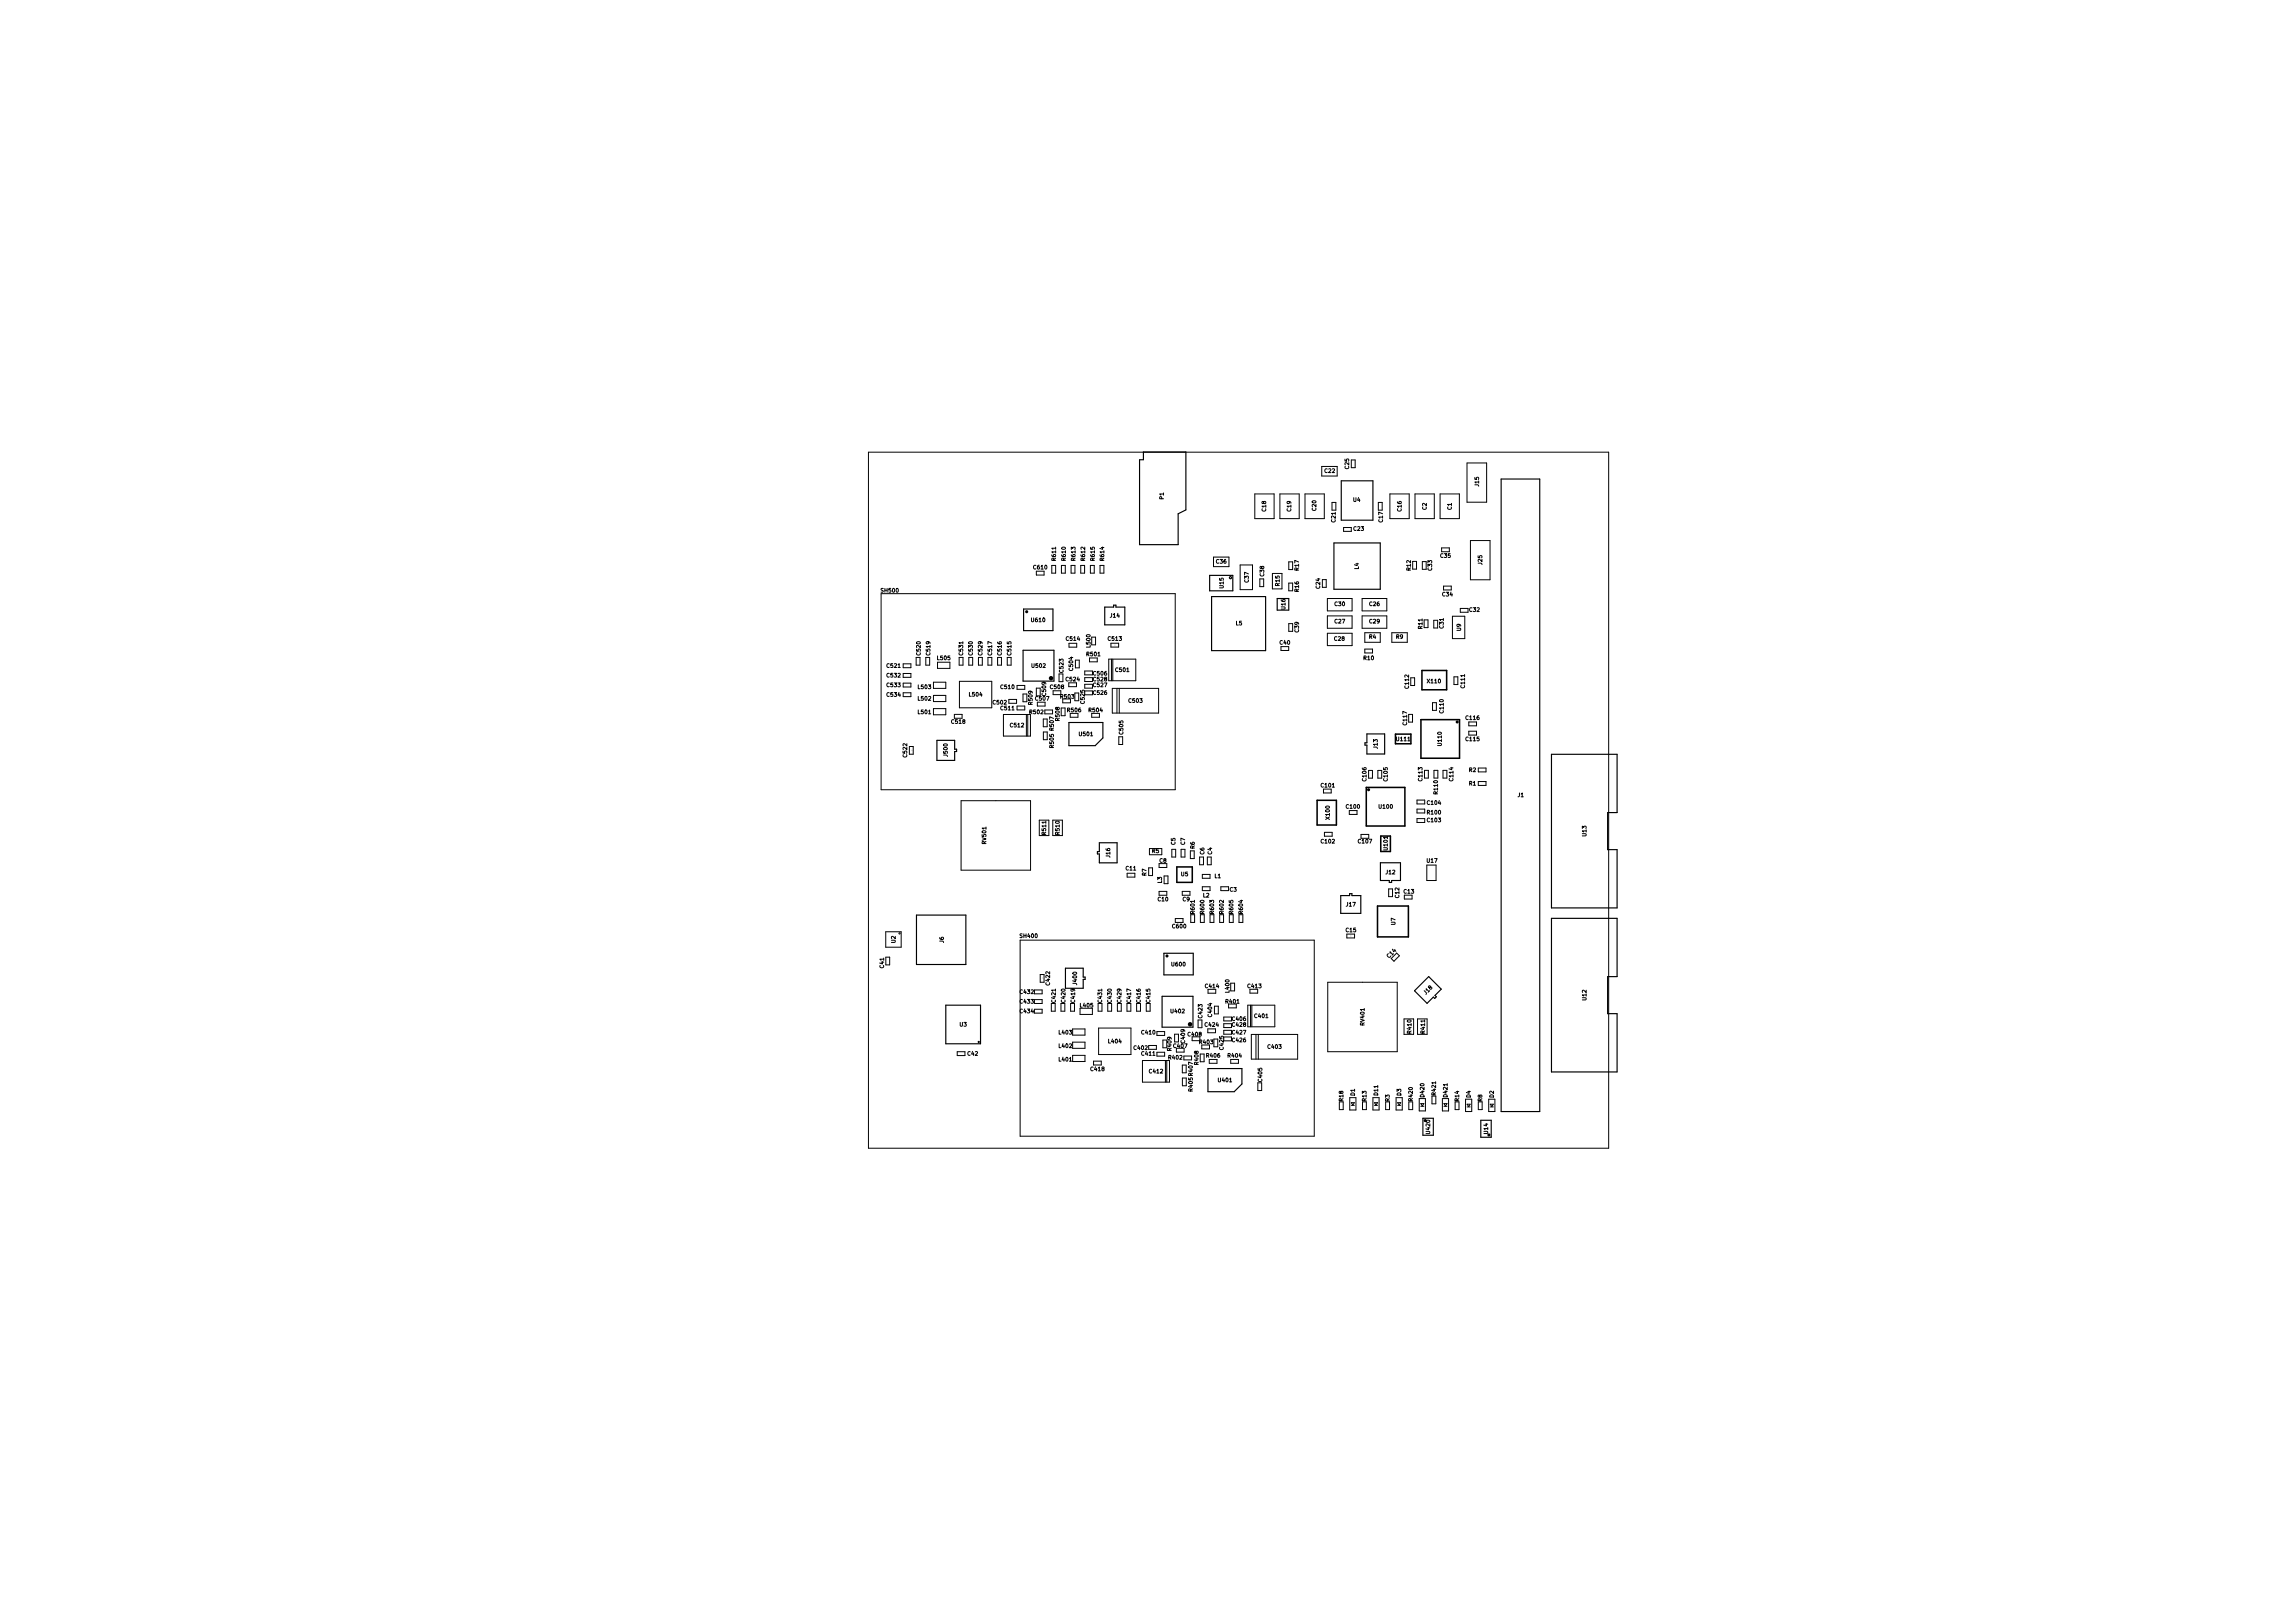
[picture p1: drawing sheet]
<svg xmlns="http://www.w3.org/2000/svg" width="297mm" height="210mm" viewBox="0 0 297 210" stroke-linecap="round" stroke-linejoin="round" font-family="sans-serif">
<defs><g id="words">
<g font-size=".7">
<text x="150.8" y="64.7" transform="rotate(-90 150.8 64.7)">P1</text>
<text x="171.6" y="61.2">C22</text>
<text x="174.7" y="60.7" transform="rotate(-90 174.7 60.7)">C25</text>
<text x="175.3" y="65">U4</text>
<text x="191.6" y="63" transform="rotate(-90 191.6 63)">J15</text>
<text x="164" y="66.2" transform="rotate(-90 164 66.2)">C18</text>
<text x="167.3" y="66.2" transform="rotate(-90 167.3 66.2)">C19</text>
<text x="170.5" y="66.1" transform="rotate(-90 170.5 66.1)">C20</text>
<text x="173" y="67.6" transform="rotate(-90 173 67.6)">C21</text>
<text x="175.4" y="68.7">C23</text>
<text x="179.1" y="67.6" transform="rotate(-90 179.1 67.6)">C17</text>
<text x="181.6" y="66.2" transform="rotate(-90 181.6 66.2)">C16</text>
<text x="184.8" y="66" transform="rotate(-90 184.8 66)">C2</text>
<text x="188" y="66" transform="rotate(-90 188 66)">C1</text>
<text x="114.2" y="76.7">SH500</text>
<text x="133.9" y="73.7">C610</text>
<text x="136.8" y="72.6" transform="rotate(-90 136.8 72.6)">R611</text>
<text x="138.1" y="72.6" transform="rotate(-90 138.1 72.6)">R610</text>
<text x="139.3" y="72.6" transform="rotate(-90 139.3 72.6)">R613</text>
<text x="140.5" y="72.6" transform="rotate(-90 140.5 72.6)">R612</text>
<text x="141.8" y="72.6" transform="rotate(-90 141.8 72.6)">R615</text>
<text x="143" y="72.6" transform="rotate(-90 143 72.6)">R614</text>
<text x="157.6" y="73">C36</text>
<text x="158.5" y="76.2" transform="rotate(-90 158.5 76.2)">U15</text>
<text x="161.7" y="75.4" transform="rotate(-90 161.7 75.4)">C37</text>
<text x="163.7" y="74.6" transform="rotate(-90 163.7 74.6)">C38</text>
<text x="165.7" y="75.9" transform="rotate(-90 165.7 75.9)">R15</text>
<text x="168.3" y="76.6" transform="rotate(-90 168.3 76.6)">R16</text>
<text x="168.3" y="73.9" transform="rotate(-90 168.3 73.9)">R17</text>
<text x="171" y="76.2" transform="rotate(-90 171 76.2)">C24</text>
<text x="176" y="73.7" transform="rotate(-90 176 73.7)">L4</text>
<text x="182.7" y="73.9" transform="rotate(-90 182.7 73.9)">R12</text>
<text x="185.5" y="73.9" transform="rotate(-90 185.5 73.9)">C33</text>
<text x="186.6" y="72.2">C35</text>
<text x="186.9" y="77.2">C34</text>
<text x="192" y="73.1" transform="rotate(-90 192 73.1)">J25</text>
<text x="133.6" y="80.6">U610</text>
<text x="138.1" y="83">C514</text>
<text x="141.2" y="83.8" transform="rotate(-90 141.2 83.8)">L500</text>
<text x="143.6" y="83">C513</text>
<text x="143.8" y="80">J14</text>
<text x="160.1" y="81">L5</text>
<text x="165.8" y="83.5">C40</text>
<text x="166.5" y="78.9" transform="rotate(-90 166.5 78.9)">U16</text>
<text x="168.3" y="81.9" transform="rotate(-90 168.3 81.9)">C39</text>
<text x="172.9" y="83">C28</text>
<text x="172.9" y="80.7">C27</text>
<text x="172.9" y="78.5">C30</text>
<text x="177.4" y="82.7">R4</text>
<text x="177.4" y="80.7">C29</text>
<text x="177.4" y="78.5">C26</text>
<text x="180.9" y="82.7">R9</text>
<text x="184.3" y="81.4" transform="rotate(-90 184.3 81.4)">R11</text>
<text x="187" y="81.4" transform="rotate(-90 187 81.4)">C31</text>
<text x="189.3" y="81.7" transform="rotate(-90 189.3 81.7)">U9</text>
<text x="190.4" y="79.2">C32</text>
<text x="114.9" y="86.5">C521</text>
<text x="114.9" y="87.7">C532</text>
<text x="114.9" y="89">C533</text>
<text x="119" y="89.2">L503</text>
<text x="119.2" y="84.8" transform="rotate(-90 119.2 84.8)">C520</text>
<text x="120.5" y="84.8" transform="rotate(-90 120.5 84.8)">C519</text>
<text x="121.5" y="85.5">L505</text>
<text x="124.8" y="84.8" transform="rotate(-90 124.8 84.8)">C531</text>
<text x="126" y="84.8" transform="rotate(-90 126 84.8)">C530</text>
<text x="127.2" y="84.8" transform="rotate(-90 127.2 84.8)">C529</text>
<text x="128.5" y="84.8" transform="rotate(-90 128.5 84.8)">C517</text>
<text x="129.7" y="89.2">C510</text>
<text x="129.8" y="84.8" transform="rotate(-90 129.8 84.8)">C516</text>
<text x="131" y="84.8" transform="rotate(-90 131 84.8)">C515</text>
<text x="133.7" y="86.5">U502</text>
<text x="136.1" y="89.2">C508</text>
<text x="137.8" y="87.1" transform="rotate(-90 137.8 87.1)">C523</text>
<text x="138.1" y="88.2">C524</text>
<text x="139" y="86.8" transform="rotate(-90 139 86.8)">C504</text>
<text x="140.8" y="85">R501</text>
<text x="141.7" y="87.5">C506</text>
<text x="141.7" y="90">C526</text>
<text x="141.7" y="89">C527</text>
<text x="141.7" y="88.2">C528</text>
<text x="144.5" y="87">C501</text>
<text x="176.7" y="85.5">R10</text>
<text x="182.5" y="89.1" transform="rotate(-90 182.5 89.1)">C112</text>
<text x="184.9" y="88.5">X110</text>
<text x="189.7" y="89.1" transform="rotate(-90 189.7 89.1)">C111</text>
<text x="114.9" y="90.2">C534</text>
<text x="119" y="92.5">L501</text>
<text x="119" y="90.7">L502</text>
<text x="123.3" y="93.7">C518</text>
<text x="125.6" y="90.2">L504</text>
<text x="128.7" y="91.2">C502</text>
<text x="129.7" y="92">C511</text>
<text x="130.9" y="94.2">C512</text>
<text x="133.4" y="92.5">R502</text>
<text x="133.8" y="91.2" transform="rotate(-90 133.8 91.2)">R509</text>
<text x="134.2" y="90.7">C507</text>
<text x="135.5" y="90.1" transform="rotate(-90 135.5 90.1)">C509</text>
<text x="136.5" y="94.6" transform="rotate(-90 136.5 94.6)">R507</text>
<text x="137.2" y="93.3" transform="rotate(-90 137.2 93.3)">R508</text>
<text x="137.4" y="90.5">R503</text>
<text x="138.3" y="92.2">R506</text>
<text x="139.8" y="95.3">U501</text>
<text x="140.5" y="91.1" transform="rotate(-90 140.5 91.1)">C525</text>
<text x="141.1" y="92.2">R504</text>
<text x="145.5" y="95.1" transform="rotate(-90 145.5 95.1)">C505</text>
<text x="146.3" y="91">C503</text>
<text x="180.9" y="96">U111</text>
<text x="182.3" y="93.9" transform="rotate(-90 182.3 93.9)">C117</text>
<text x="187" y="92.3" transform="rotate(-90 187 92.3)">C110</text>
<text x="189.9" y="93.2">C116</text>
<text x="189.9" y="96">C115</text>
<text x="117.5" y="98" transform="rotate(-90 117.5 98)">C522</text>
<text x="122.8" y="97.9" transform="rotate(-90 122.8 97.9)">J500</text>
<text x="136.5" y="96.8" transform="rotate(-90 136.5 96.8)">R505</text>
<text x="171.2" y="102">C101</text>
<text x="177" y="101.1" transform="rotate(-90 177 101.1)">C106</text>
<text x="178.4" y="97" transform="rotate(-90 178.4 97)">J13</text>
<text x="179.7" y="101.1" transform="rotate(-90 179.7 101.1)">C105</text>
<text x="184.3" y="101.1" transform="rotate(-90 184.3 101.1)">C113</text>
<text x="186.7" y="96.6" transform="rotate(-90 186.7 96.6)">U110</text>
<text x="188.3" y="101.1" transform="rotate(-90 188.3 101.1)">C114</text>
<text x="190.3" y="100">R2</text>
<text x="190.3" y="101.7">R1</text>
<text x="172.3" y="106.1" transform="rotate(-90 172.3 106.1)">X100</text>
<text x="174.4" y="104.7">C100</text>
<text x="178.7" y="104.7">U100</text>
<text x="184.9" y="105.5">R100</text>
<text x="184.9" y="104.2">C104</text>
<text x="184.9" y="106.5">C103</text>
<text x="186.3" y="102.8" transform="rotate(-90 186.3 102.8)">R110</text>
<text x="196.6" y="103.2">J1</text>
<text x="127.8" y="109.3" transform="rotate(-90 127.8 109.3)">RV501</text>
<text x="135.5" y="108.1" transform="rotate(-90 135.5 108.1)">R511</text>
<text x="137.2" y="108.1" transform="rotate(-90 137.2 108.1)">R510</text>
<text x="143.8" y="111.1" transform="rotate(-90 143.8 111.1)">J16</text>
<text x="145.9" y="112.7">C11</text>
<text x="148.5" y="113.4" transform="rotate(-90 148.5 113.4)">R7</text>
<text x="149.3" y="110.5">R5</text>
<text x="150.2" y="111.7">C8</text>
<text x="152.2" y="109.4" transform="rotate(-90 152.2 109.4)">C5</text>
<text x="153" y="113.5">U5</text>
<text x="153.5" y="109.4" transform="rotate(-90 153.5 109.4)">C7</text>
<text x="154.8" y="109.9" transform="rotate(-90 154.8 109.9)">R6</text>
<text x="156" y="110.7" transform="rotate(-90 156 110.7)">C6</text>
<text x="157" y="110.7" transform="rotate(-90 157 110.7)">C4</text>
<text x="157.3" y="113.7">L1</text>
<text x="171.2" y="109.2">C102</text>
<text x="176" y="109.2">C107</text>
<text x="179.5" y="113.2">J12</text>
<text x="179.7" y="110.1" transform="rotate(-90 179.7 110.1)">U101</text>
<text x="184.9" y="111.7">U17</text>
<text x="205.5" y="108.3" transform="rotate(-90 205.5 108.3)">U13</text>
<text x="150" y="116.7">C10</text>
<text x="150.5" y="114.4" transform="rotate(-90 150.5 114.4)">L3</text>
<text x="153.2" y="116.7">C9</text>
<text x="154.8" y="118.3" transform="rotate(-90 154.8 118.3)">R601</text>
<text x="155.8" y="116.2">L2</text>
<text x="156" y="118.3" transform="rotate(-90 156 118.3)">R600</text>
<text x="157.2" y="118.3" transform="rotate(-90 157.2 118.3)">R603</text>
<text x="158.5" y="118.3" transform="rotate(-90 158.5 118.3)">R602</text>
<text x="159.3" y="115.5">C3</text>
<text x="159.7" y="118.3" transform="rotate(-90 159.7 118.3)">R605</text>
<text x="161" y="118.3" transform="rotate(-90 161 118.3)">R604</text>
<text x="174.4" y="117.4">J17</text>
<text x="180.7" y="119.8" transform="rotate(-90 180.7 119.8)">U7</text>
<text x="181.3" y="116.3" transform="rotate(-90 181.3 116.3)">C12</text>
<text x="181.9" y="115.7">C13</text>
<text x="114.5" y="125.4" transform="rotate(-90 114.5 125.4)">C41</text>
<text x="116" y="122.2" transform="rotate(-90 116 122.2)">U2</text>
<text x="122.2" y="122.1" transform="rotate(-90 122.2 122.1)">J6</text>
<text x="132.2" y="121.5">SH400</text>
<text x="151.8" y="125.2">U600</text>
<text x="151.9" y="120.2">C600</text>
<text x="174.4" y="120.7">C15</text>
<text x="180" y="124.1" transform="rotate(-45 180 124.1)">C14</text>
<text x="132.2" y="128.7">C432</text>
<text x="132.2" y="130">C433</text>
<text x="132.2" y="131.2">C434</text>
<text x="136" y="127.6" transform="rotate(-90 136 127.6)">C422</text>
<text x="136.8" y="129.8" transform="rotate(-90 136.8 129.8)">C421</text>
<text x="138" y="129.8" transform="rotate(-90 138 129.8)">C420</text>
<text x="139.2" y="129.8" transform="rotate(-90 139.2 129.8)">C419</text>
<text x="139.5" y="127.5" transform="rotate(-90 139.5 127.5)">J400</text>
<text x="140" y="130.5">L405</text>
<text x="142.8" y="129.8" transform="rotate(-90 142.8 129.8)">C431</text>
<text x="144" y="129.8" transform="rotate(-90 144 129.8)">C430</text>
<text x="145.2" y="129.8" transform="rotate(-90 145.2 129.8)">C429</text>
<text x="146.5" y="129.8" transform="rotate(-90 146.5 129.8)">C417</text>
<text x="147.8" y="129.8" transform="rotate(-90 147.8 129.8)">C416</text>
<text x="149" y="129.8" transform="rotate(-90 149 129.8)">C415</text>
<text x="151.7" y="131.2">U402</text>
<text x="155.8" y="131.8" transform="rotate(-90 155.8 131.8)">C423</text>
<text x="156.2" y="128">C414</text>
<text x="157" y="131.7" transform="rotate(-90 157 131.7)">C404</text>
<text x="158.8" y="130">R401</text>
<text x="159.3" y="128.5" transform="rotate(-90 159.3 128.5)">L400</text>
<text x="161.7" y="128">C413</text>
<text x="162.6" y="131.9">C401</text>
<text x="184.7" y="128.8" transform="rotate(-45 184.7 128.8)">J18</text>
<text x="205.5" y="129.6" transform="rotate(-90 205.5 129.6)">U12</text>
<text x="124.3" y="133">U3</text>
<text x="125.4" y="136.7">C42</text>
<text x="137.2" y="137.5">L401</text>
<text x="137.2" y="135.7">L402</text>
<text x="137.2" y="134">L403</text>
<text x="143.6" y="135.1">L404</text>
<text x="146.9" y="136">C402</text>
<text x="147.9" y="136.7">C411</text>
<text x="147.9" y="134">C410</text>
<text x="151.4" y="137.2">R402</text>
<text x="151.8" y="136.1" transform="rotate(-90 151.8 136.1)">R409</text>
<text x="152.1" y="135.7">C407</text>
<text x="153.5" y="135.1" transform="rotate(-90 153.5 135.1)">C409</text>
<text x="153.9" y="134.2">C408</text>
<text x="155.2" y="137.9" transform="rotate(-90 155.2 137.9)">R408</text>
<text x="155.4" y="135.2">R403</text>
<text x="156.1" y="133">C424</text>
<text x="156.3" y="137">R406</text>
<text x="158.5" y="135.9" transform="rotate(-90 158.5 135.9)">C425</text>
<text x="159.1" y="137">R404</text>
<text x="159.7" y="132.2">C406</text>
<text x="159.7" y="135">C426</text>
<text x="159.7" y="134">C427</text>
<text x="159.7" y="133">C428</text>
<text x="164.3" y="135.9">C403</text>
<text x="176.7" y="132.8" transform="rotate(-90 176.7 132.8)">RV401</text>
<text x="182.8" y="133.8" transform="rotate(-90 182.8 133.8)">R410</text>
<text x="184.6" y="133.8" transform="rotate(-90 184.6 133.8)">R411</text>
<text x="141.3" y="138.7">C418</text>
<text x="148.9" y="139">C412</text>
<text x="154.5" y="141.3" transform="rotate(-90 154.5 141.3)">R405 R407</text>
<text x="157.8" y="140.2">U401</text>
<text x="163.5" y="140.1" transform="rotate(-90 163.5 140.1)">C405</text>
<text x="174" y="142.6" transform="rotate(-90 174 142.6)">R18</text>
<text x="175.5" y="141.9" transform="rotate(-90 175.5 141.9)">D1</text>
<text x="177" y="142.6" transform="rotate(-90 177 142.6)">R13</text>
<text x="178.5" y="141.9" transform="rotate(-90 178.5 141.9)">D11</text>
<text x="180" y="142.7" transform="rotate(-90 180 142.7)">R3</text>
<text x="181.5" y="141.9" transform="rotate(-90 181.5 141.9)">D3</text>
<text x="183" y="142.6" transform="rotate(-90 183 142.6)">R420</text>
<text x="184.5" y="142.1" transform="rotate(-90 184.5 142.1)">D420</text>
<text x="186" y="141.8" transform="rotate(-90 186 141.8)">R421</text>
<text x="187.5" y="142.1" transform="rotate(-90 187.5 142.1)">D421</text>
<text x="189" y="142.6" transform="rotate(-90 189 142.6)">R14</text>
<text x="190.5" y="142.2" transform="rotate(-90 190.5 142.2)">D4</text>
<text x="192" y="142.7" transform="rotate(-90 192 142.7)">R8</text>
<text x="193.5" y="142.2" transform="rotate(-90 193.5 142.2)">D2</text>
<text x="185.3" y="146.8" transform="rotate(-90 185.3 146.8)">U420</text>
<text x="192.7" y="146.9" transform="rotate(-90 192.7 146.9)">U14</text>
</g>
</g></defs>
<g fill="none" stroke="#000" stroke-width=".13">
<path d="M112.5 58.6h95.9v90.1h-95.9zM175 59.6h.6v1h-.6zM190 60h2.6v5.1h-2.6zM114.1 76.9h38.1v25.4h-38.1zM134.2 74v.5h1v-.5M136.2 73.2h.6v1h-.6zM137.5 73.2h.5v1h-.5zM138.8 73.2h.4v1h-.4zM140 73.2h.5v1h-.5zM141.2 73.2h.6v1h-.6zM142.5 73.2h.5v1h-.5zM157.2 72.2h2v1.2h-2z"/>
<path d="M160.6 73.2h1.7v3.2h-1.7zM162.6 64h2.4v3.2h-2.4zM163.2 75h.5v1h-.5zM164.8 74.3h1.3v2h-1.3zM165.8 64h2.5v3.2h-2.5zM166.9 72.8h.6v1h-.6zM166.9 75.5h.6v1h-.6zM169 64h2.6v3.2h-2.6zM171.2 60.4h2v1.3h-2zM171.3 75.1h.5v1h-.5zM172 79.8h3.2v1.6h-3.2zM172 77.5h3.2v1.6h-3.2z"/>
<path d="M172.6 65.1h.4v1h-.4zM174 68.3h1v.5h-1zM176.4 77.5h3.2v1.6h-3.2zM176.4 79.8h3.2v1.6h-3.2zM178.6 65.1h.4v1h-.4zM180 64h2.6v3.2h-2.6zM183 72.7h.5v1h-.5zM183.3 64h2.5v3.2h-2.5zM184.7 72.8h-.4v1h.4M186.6 64h2.4v3.2h-2.4zM186.7 71h1v.5h-1zM187 75.9h1v.5h-1z"/>
<path d="M188.1 79.8h1.6v2.9h-1.6zM190.2 78.8h-1v.5h1M190.5 70h2.5v5.1h-2.5zM117 86h1v.5h-1zM117 87.2h1v.5h-1zM117 88.5h1v.5h-1zM117 89.7h1v.5h-1zM117.8 96.7h.5v1h-.5zM118.7 85.2h.5v1h-.5zM119.9 85.2h.5v1h-.5zM120.9 88.4h1.6v.8h-1.6zM120.9 90.1h1.6v.8h-1.6z"/>
<path d="M120.9 91.8h1.6v.8h-1.6zM121.5 85.8h1.6v.8h-1.6zM123.6 93v-.5h1v.5M124.2 85.2h.6v1h-.6zM124.3 88.3h4.2v3.4h-4.2zM125.5 85.2h.5v1h-.5zM126.8 85.2h.4v1h-.4zM128 85.2h.5v1h-.5zM129.2 85.2h.5v1h-.5zM130 92.6h3.5v2.8h-3.5zM130.5 85.2h.5v1h-.5zM130.7 90.6h1v.5h-1z"/>
<path d="M131.8 91.5h1v.5h-1zM131.8 88.8h1v.5h-1zM133 92.6v2.8M133 89.9h-.5v1h.5M133.1 92.6v2.8M134.4 91v.5h1v-.5M134.8 89.1h-.6v1M135.2 93.1h.4v1h-.4zM135.2 94.8h.5v1h-.5zM135.3 92h1v.5h-1zM136.4 89.5v.5h1v-.5M137.2 87.3h.5v1h-.5z"/>
<path d="M137.5 91.7h.5v1h-.5M137.7 90.5v.5h1v-.5M138.5 88.5v.5h1v-.5M138.5 83.3h1v.5h-1zM138.6 92.4v.5h1v-.5M139.2 89.8h.5v1h-.5zM139.3 85.5h.5v1h-.5zM140.5 90h1M140.5 89.5h1M141.1 85.2v.5h1v-.5M141.4 92.4v.5h1v-.5M141.4 82.5h.5v1h-.5"/>
<path d="M141.5 88.6h-1v.5h1M141.5 86.9h-1v.5h1M141.5 87.8h-1v.5h1M143.6 85.4h3.5v2.8h-3.5zM143.9 83.3h1v.5h-1zM144 85.4v2.8M144.1 89.2h6v3.2h-6zM144.2 85.4v2.8M144.7 89.2v3.2M144.9 95.4h.5v1h-.5zM145 89.2v3.2M165.9 83.8h1v.5h-1z"/>
<path d="M166.9 80.8h.6v1h-.6zM172 82h3.2v1.6h-3.2zM176.8 84.1h1v.5h-1zM176.8 82h2v1.2h-2zM177.3 99.8h.5v1h-.5zM178.5 99.8h.5v1h-.5zM180.3 82h2v1.2h-2zM182.5 92.5h.5v1h-.5M182.7 87.8h.6v1h-.6M184.5 80.3h.5v1h-.5M184.5 99.8h.5v1h-.5zM185.6 91h.5v1h-.5z"/>
<path d="M185.7 80.4h.5v1h-.5zM185.8 99.8h.5v1h-.5zM186.9 99.8h.5v1h-.5zM188.3 87.7h.6v1h-.6zM190.3 93.5h1v.5h-1zM190.3 94.7h1v.5h-1zM191.5 99.5h1v.5h-1zM124.5 103.7h9v9h-9zM134.6 106.2h1.3v2h-1.3zM136.4 106.2h1.2v2h-1.2zM146 113.1h1v.5h-1zM148.8 112.4h.5v1h-.5z"/>
<path d="M148.9 109.9h1.6v.8h-1.6zM150.2 111.9v.5h1v-.5M150.2 115.5h1v.5h-1zM150.8 113.5h.5v1h-.5zM151.8 110h.5v1h-.5zM152.2 119.5v-.5h1v.5M153 110h.5v1h-.5zM153.2 115.5h1v.5h-1zM154.2 110.2h.5v1h-.5zM154.2 118.5v1h.6v-1M155.4 111h.5v1h-.5zM155.5 118.5v1h.5v-1"/>
<path d="M155.7 113.3h1.1v.5h-1.1zM155.7 114.9h1.1v.5h-1.1zM156.4 111h.5v1h-.5zM156.8 118.5v1h.4v-1M158 118.5v1h.5v-1M159.2 114.9h-1v.5h1M159.3 118.5v1h.4v-1M160.5 118.5v1h.5v-1M171.4 102.2v.5h1v-.5M171.6 107.8h1v.5h-1zM174.8 105h1v.5h-1zM176.3 108.6v-.5h1v.5"/>
<path d="M179.9 115.2h.5v1h-.5zM181.9 116v.5h1v-.5M183.6 103.6h1v.5h-1zM183.6 104.8h1v.5h-1zM183.6 106h1v.5h-1zM184.8 112.1h1.2v2h-1.2zM191.5 101.2h1v.5h-1zM114.7 120.7h2v2h-2zM114.8 124h.4v1h-.4M124 136.2h1v.5h-1zM132.2 121.8h38.1v25.4h-38.1zM134 128.2h1v.5h-1"/>
<path d="M134 129.5h1v.5h-1M134 130.7h1v.5h-1M135.2 126.2h-.4v1h.4M136.2 130v1h.5v-1M137.4 130v1h.5v-1M138.7 130v1h.5v-1M138.9 133.3h1.6v.8h-1.6M138.9 136.7h1.6v.8h-1.6zM138.9 135h1.6v.8h-1.6M139.9 130.6h1.6v.8h-1.6zM141.7 137.5h1v.5h-1zM142.2 130v1h.6v-1"/>
<path d="M142.3 133.2h4.2v3.4h-4.2zM143.5 130v1h.5v-1M144.8 130v1h.4v-1M146 130v1h.5v-1M147.2 130v1h.5v-1M148 137.4h3.5v2.8h-3.5zM148.5 130v1h.5v-1M148.8 135.4h1v.5h-1zM149.9 133.6h1v.5h-1zM149.9 136.3h1v.5h-1zM151 137.4v2.8M151.1 137.4v2.8"/>
<path d="M151.1 134.7h-.5v1h.5M152.2 134h.5v1h-.5zM152.4 135.8v.5h1v-.5M153.2 138h.5v1h-.5zM153.2 139.7h.5v1h-.5zM153.4 136.8h1v.5h-1zM154.4 134.3v.5h1v-.5M155.2 132.1h.5v1h-.5zM155.5 136.5h.5v1h-.5M155.7 135.4v.5h1v-.5M156.5 133.3h1v.5h-1zM156.5 128.2v.5h1v-.5"/>
<path d="M156.6 137.2v.5h1v-.5M157.3 130.3h.5v1h-.5zM157.8 134.6h-.6v1h.6M158.5 134.3h1M158.5 134.8h1M159.2 130.1v.5h1v-.5M159.4 137.2v.5h1v-.5M159.4 127.4h.5v1h-.5M159.5 133.5h-1v.5h1M159.5 131.8h-1v.5h1M159.5 132.6h-1v.5h1M161.6 130.2h3.5v2.8h-3.5z"/>
<path d="M161.9 128.2v.5h1v-.5M162 130.2v2.8M162.1 134h6v3.2h-6zM162.2 130.2v2.8M162.7 134v3.2M163 134v3.2M172 127.2h9v9h-9zM174.5 121h1v.5h-1zM180.9 123.5l.4 .3-.7 .7-.4-.3M181.9 132h1.2v2h-1.2zM183.6 132h1.3v2h-1.3zM162.9 140.3v1h.5v-1"/>
<path d="M173.5 142.7v1h.5v-1M174.9 142.2h.7v1.6h-.7zM175 143.2h.4M175 142.8h.4l-.1 .3zM176.5 142.7v1h.5v-1M177.9 142.2h.7v1.6h-.7zM178 143.2h.4M178 142.8h.4l-.1 .3zM179.5 142.7v1h.5v-1M180.9 142.2h.7v1.6h-.7zM181 143.2h.4M181 142.8h.4l-.1 .3z"/>
<path d="M182.5 142.7v1h.5v-1M183.9 142.3h.8v1.6h-.8zM184 143.3h.4M184 143h.4l-.1 .3zM185.5 142v1h.5v-1M186.9 142.3h.8v1.6h-.8zM187 143.3h.4M187 143h.4l-.1 .3zM188.5 142.7v1h.5v-1M189.9 142.4h.8v1.6h-.8zM190 143.4h.4M190 143h.4l-.1 .3z"/>
<path d="M191.5 142.7v1h.5v-1M192.9 142.4h.8v1.6h-.8zM193 143.4h.4M193 143h.4l-.1 .3z"/>
</g>
<g fill="none" stroke="#000" stroke-width=".15">
<path d="M148.1 58.6h5.5v7.5l-1 .5v4h-5v-11h.5zM132.6 78.9h3.8v2.8h-3.8zM143.1 78.6h1.2v-.2h.3v.2h1.1v2.3h-2.6zM156.7 74.5h3v2h-3zM156.9 77.3h7v7h-7zM165.5 77.5h1.4v1.5h-1.4zM172.8 70.3h6v6h-6zM173.7 62.3h4.2v5.1h-4.2zM194.5 62.1h5v81.9h-5zM121.4 95.9h2.3v1.2h.2v.3h-.2v1.1h-2.3zM132.5 84.2h4v4h-4zM138.5 93.6h4.4v2l-1 1h-3.4z"/>
<path d="M177.1 95.1h2.3v2.6h-2.3v-1.2h-.3v-.3h.3zM201 97.7h8.5v7.6h-1.2v4.8h1.2v7.5h-8.5zM118.7 118.5h6.4v6.4h-6.4zM142.4 109.2h2.3v2.6h-2.3v-1.2h-.2v-.3h.2zM173.7 116h1.1v-.2h.3v.2h1.2v2.3h-2.6zM178.8 111.8h2.6v2.3h-1.1v.2h-.3v-.2h-1.2zM201 119h8.5v7.5h-1.2v4.8h1.2v7.6h-8.5zM122.5 130.2h4.5v5h-4.5zM138 125.4h2.3v1.2h.3v.3h-.3v1.1h-2.3zM150.5 129.1h4v4h-4zM150.8 123.5h3.8v2.8h-3.8zM156.5 138.4h4.4v2l-1 1h-3.4z"/>
<path d="M185.1 126.5l1.6 1.6-.8 .9 .2 .1-.2 .2-.2-.1-.8 .8-1.7-1.6zM184.3 144.9h1.4v2.2h-1.4zM191.8 145.1h1.4v2.2h-1.4z"/>
<circle cx="159.4" cy="74.8" r=".14"/>
<circle cx="118.1" cy="97.2" r="0"/>
<circle cx="144.4" cy="83.6" r=".01"/>
<circle cx="146.5" cy="113.4" r=".01"/>
<circle cx="126.8" cy="135" r=".07"/>
<circle cx="135.1" cy="126.7" r=".01"/>
<circle cx="175" cy="121.3" r="0"/>
</g>
<g fill="none" stroke="#000" stroke-width=".2">
<path d="M180.8 95.1h2v1.3h-2zM184.1 93.2h5v5h-5zM184.2 86.9h3.2v2.5h-3.2zM152.5 112.3h2v2h-2zM170.6 103.7h2.5v3.2h-2.5zM177 102h5v5h-5zM178.4 117.4h4v4h-4zM178.9 108.3h1.2v2h-1.2z"/>
<circle cx="133" cy="79.2" r=".1"/>
<circle cx="188.8" cy="93.5" r=".1"/>
<circle cx="177.3" cy="102.3" r=".1"/>
<circle cx="116.5" cy="120.9" r=".05"/>
<circle cx="151.2" cy="123.8" r=".1"/>
<circle cx="192.9" cy="147" r=".1"/>
</g>
<g fill="none" stroke="#000" stroke-width=".3">
<circle cx="136.2" cy="87.9" r=".14"/>
<circle cx="154.2" cy="132.7" r=".14"/>
</g>
<use href="#words"/>
</svg>
